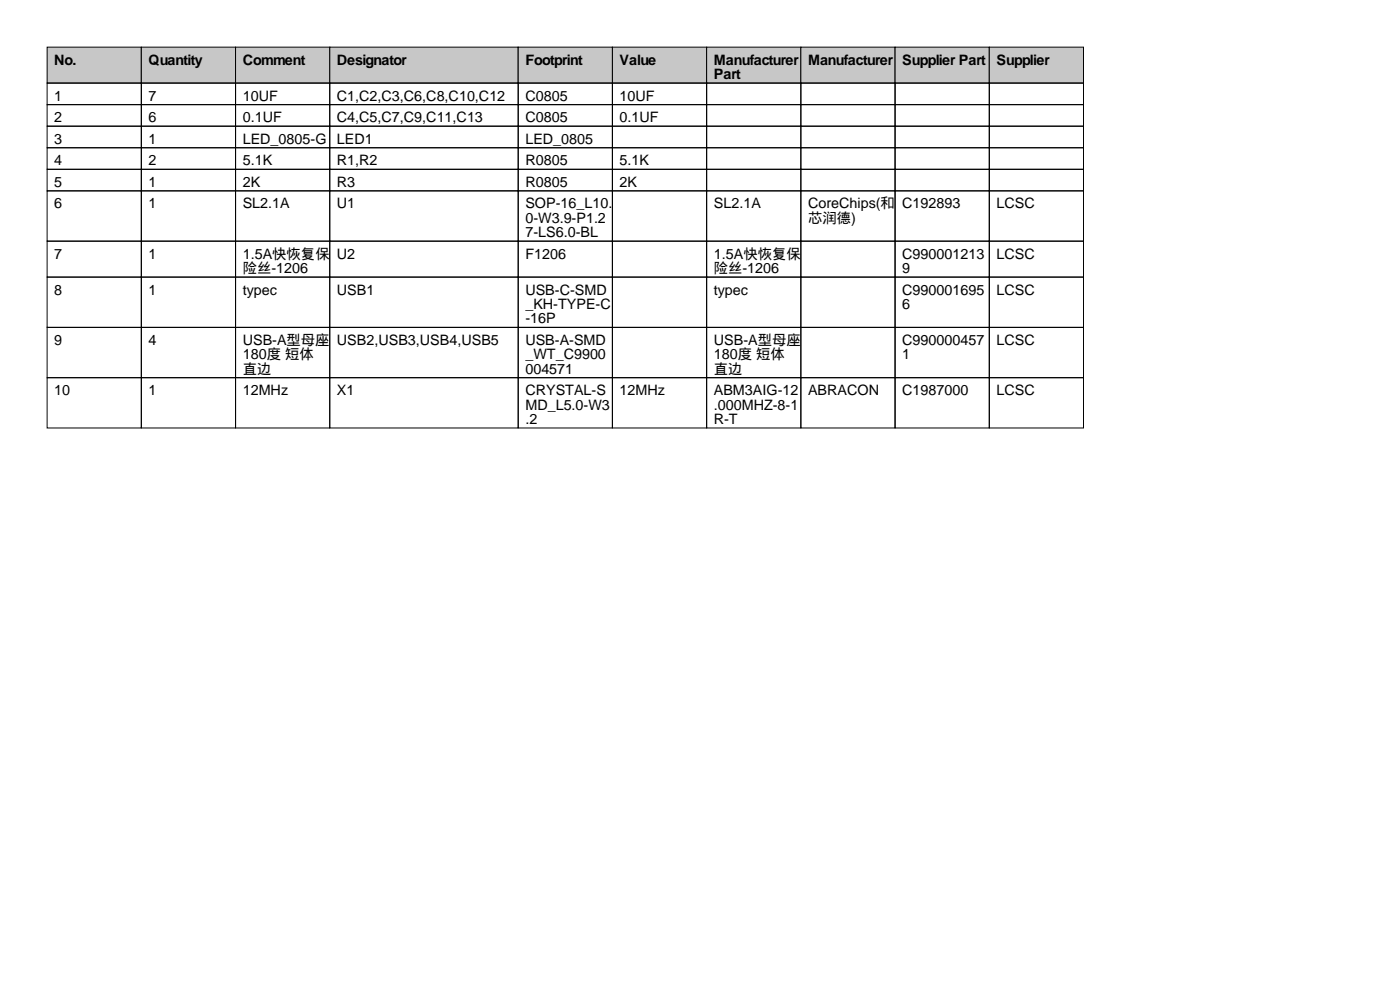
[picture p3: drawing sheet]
<svg xmlns="http://www.w3.org/2000/svg" width="297mm" height="210mm" viewBox="0 0 297 210" stroke-linecap="round" stroke-linejoin="round" font-family="sans-serif">
<defs><g id="words">
<g font-size="3">
<text x="11.5" y="13.7">No.</text>
<text x="31.5" y="13.7">Quantity</text>
<text x="51.5" y="13.7">Comment</text>
<text x="71.5" y="13.7">Designator</text>
<text x="111.5" y="13.7">Footprint</text>
<text x="131.5" y="13.7">Value</text>
<text x="151.5" y="13.7">Manufacturer</text>
<text x="151.5" y="16.8">Part</text>
<text x="171.5" y="13.7">Manufacturer</text>
<text x="191.5" y="13.7">Supplier Part</text>
<text x="211.5" y="13.7">Supplier</text>
<text x="11.5" y="21.3">1</text>
<text x="31.5" y="21.3">7</text>
<text x="51.5" y="21.3">10UF</text>
<text x="71.5" y="21.3">C1,C2,C3,C6,C8,C10,C12</text>
<text x="111.5" y="21.3">C0805</text>
<text x="131.5" y="21.3">10UF</text>
<text x="11.5" y="25.9">2</text>
<text x="31.5" y="25.9">6</text>
<text x="51.5" y="25.9">0.1UF</text>
<text x="71.5" y="25.9">C4,C5,C7,C9,C11,C13</text>
<text x="111.5" y="25.9">C0805</text>
<text x="131.5" y="25.9">0.1UF</text>
<text x="11.5" y="30.5">3</text>
<text x="11.5" y="35.1">4</text>
<text x="31.5" y="30.5">1</text>
<text x="31.5" y="35.1">2</text>
<text x="51.5" y="30.5">LED_0805-G</text>
<text x="51.5" y="35.1">5.1K</text>
<text x="71.5" y="30.5">LED1</text>
<text x="71.5" y="35.1">R1,R2</text>
<text x="111.5" y="30.5">LED_0805</text>
<text x="111.5" y="35.1">R0805</text>
<text x="131.5" y="35.1">5.1K</text>
<text x="11.5" y="39.6">5</text>
<text x="31.5" y="39.6">1</text>
<text x="51.5" y="39.6">2K</text>
<text x="71.5" y="39.6">R3</text>
<text x="111.5" y="39.6">R0805</text>
<text x="131.5" y="39.6">2K</text>
<text x="11.5" y="44.2">6</text>
<text x="31.5" y="44.2">1</text>
<text x="51.5" y="44.2">SL2.1A</text>
<text x="71.5" y="44.2">U1</text>
<text x="111.5" y="44.2">SOP-16_L10.</text>
<text x="111.5" y="47.2">0-W3.9-P1.2</text>
<text x="151.5" y="44.2">SL2.1A</text>
<text x="171.5" y="44.2">CoreChips(和</text>
<text x="171.5" y="47.2">芯润德)</text>
<text x="191.5" y="44.2">C192893</text>
<text x="211.5" y="44.2">LCSC</text>
<text x="111.5" y="50.3">7-LS6.0-BL</text>
<text x="11.5" y="54.9">7</text>
<text x="31.5" y="54.9">1</text>
<text x="51.5" y="54.9">1.5A快恢复保</text>
<text x="51.5" y="57.9">险丝-1206</text>
<text x="71.5" y="54.9">U2</text>
<text x="111.5" y="54.9">F1206</text>
<text x="151.5" y="54.9">1.5A快恢复保</text>
<text x="151.5" y="57.9">险丝-1206</text>
<text x="191.5" y="54.9">C990001213</text>
<text x="191.5" y="57.9">9</text>
<text x="211.5" y="54.9">LCSC</text>
<text x="11.5" y="62.5">8</text>
<text x="31.5" y="62.5">1</text>
<text x="51.5" y="62.5">typec</text>
<text x="71.5" y="62.5">USB1</text>
<text x="111.5" y="62.5">USB-C-SMD</text>
<text x="111.5" y="65.5">_KH-TYPE-C</text>
<text x="151.5" y="62.5">typec</text>
<text x="191.5" y="62.5">C990001695</text>
<text x="191.5" y="65.5">6</text>
<text x="211.5" y="62.5">LCSC</text>
<text x="111.5" y="68.6">-16P</text>
<text x="11.5" y="73.2">9</text>
<text x="31.5" y="73.2">4</text>
<text x="51.5" y="73.2">USB-A型母座</text>
<text x="51.5" y="76.2">180度 短体</text>
<text x="71.5" y="73.2">USB2,USB3,USB4,USB5</text>
<text x="111.5" y="73.2">USB-A-SMD</text>
<text x="111.5" y="76.2">_WT_C9900</text>
<text x="151.5" y="73.2">USB-A型母座</text>
<text x="151.5" y="76.2">180度 短体</text>
<text x="191.5" y="73.2">C990000457</text>
<text x="191.5" y="76.2">1</text>
<text x="211.5" y="73.2">LCSC</text>
<text x="11.5" y="83.8">10</text>
<text x="31.5" y="83.8">1</text>
<text x="51.5" y="79.3">直边</text>
<text x="51.5" y="83.8">12MHz</text>
<text x="71.5" y="83.8">X1</text>
<text x="111.5" y="79.3">004571</text>
<text x="111.5" y="83.8">CRYSTAL-S</text>
<text x="131.5" y="83.8">12MHz</text>
<text x="151.5" y="79.3">直边</text>
<text x="151.5" y="83.8">ABM3AIG-12</text>
<text x="171.5" y="83.8">ABRACON</text>
<text x="191.5" y="83.8">C1987000</text>
<text x="211.5" y="83.8">LCSC</text>
<text x="111.5" y="86.9">MD_L5.0-W3</text>
<text x="111.5" y="89.9">.2</text>
<text x="151.5" y="86.9">.000MHZ-8-1</text>
<text x="151.5" y="89.9">R-T</text>
</g>
</g></defs>
<g fill="#c7c7c7" stroke="#000" stroke-width=".21">
<path d="M10 10h20v7.6h-20z"/>
<path d="M30 10h20v7.6h-20z"/>
<path d="M50 10h20v7.6h-20z"/>
<path d="M70 10h40v7.6h-40z"/>
<path d="M110 10h20v7.6h-20z"/>
<path d="M130 10h20v7.6h-20z"/>
<path d="M150 10h20v7.6h-20z"/>
<path d="M170 10h20v7.6h-20z"/>
<path d="M190 10h20v7.6h-20z"/>
<path d="M210 10h20v7.6h-20z"/>
</g>
<g fill="none" stroke="#000" stroke-width=".21">
<path d="M10 17.6h20v4.6h-20zM30 17.6h20v4.6h-20zM50 17.6h20v4.6h-20zM70 17.6h40v4.6h-40zM110 17.6h20v4.6h-20zM130 17.6h20v4.6h-20zM150 17.6h20v4.6h-20zM170 17.6h20v4.6h-20zM190 17.6h20v4.6h-20zM210 17.6h20v4.6h-20zM10 22.2h20v4.6h-20zM10 26.8h20v4.5h-20z"/>
<path d="M10 31.3h20v4.6h-20zM10 35.9h20v4.6h-20zM30 22.2h20v4.6h-20zM30 26.8h20v4.5h-20zM30 31.3h20v4.6h-20zM30 35.9h20v4.6h-20zM50 22.2h20v4.6h-20zM50 26.8h20v4.5h-20zM50 31.3h20v4.6h-20zM50 35.9h20v4.6h-20zM70 22.2h40v4.6h-40zM70 26.8h40v4.5h-40z"/>
<path d="M70 31.3h40v4.6h-40zM70 35.9h40v4.6h-40zM110 22.2h20v4.6h-20zM110 26.8h20v4.5h-20zM110 31.3h20v4.6h-20zM110 35.9h20v4.6h-20zM130 22.2h20v4.6h-20zM130 26.8h20v4.5h-20zM130 31.3h20v4.6h-20zM130 35.9h20v4.6h-20zM150 22.2h20v4.6h-20zM150 26.8h20v4.5h-20z"/>
<path d="M150 31.3h20v4.6h-20zM150 35.9h20v4.6h-20zM170 22.2h20v4.6h-20zM170 26.8h20v4.5h-20zM170 31.3h20v4.6h-20zM170 35.9h20v4.6h-20zM190 22.2h20v4.6h-20zM190 26.8h20v4.5h-20zM190 31.3h20v4.6h-20zM190 35.9h20v4.6h-20zM210 22.2h20v4.6h-20zM210 26.8h20v4.5h-20z"/>
<path d="M210 31.3h20v4.6h-20zM210 35.9h20v4.6h-20zM10 40.5h20v10.6h-20zM10 51.1h20v7.7h-20zM10 58.8h20v10.6h-20zM30 40.5h20v10.6h-20zM30 51.1h20v7.7h-20zM30 58.8h20v10.6h-20zM50 40.5h20v10.6h-20zM50 51.1h20v7.7h-20zM50 58.8h20v10.6h-20zM70 40.5h40v10.6h-40z"/>
<path d="M70 51.1h40v7.7h-40zM70 58.8h40v10.6h-40zM110 40.5h20v10.6h-20zM110 51.1h20v7.7h-20zM110 58.8h20v10.6h-20zM130 40.5h20v10.6h-20zM130 51.1h20v7.7h-20zM130 58.8h20v10.6h-20zM150 40.5h20v10.6h-20zM150 51.1h20v7.7h-20zM150 58.8h20v10.6h-20zM170 40.5h20v10.6h-20z"/>
<path d="M170 51.1h20v7.7h-20zM170 58.8h20v10.6h-20zM190 40.5h20v10.6h-20zM190 51.1h20v7.7h-20zM190 58.8h20v10.6h-20zM210 40.5h20v10.6h-20zM210 51.1h20v7.7h-20zM210 58.8h20v10.6h-20zM10 69.4h20v10.7h-20zM30 69.4h20v10.7h-20zM50 69.4h20v10.7h-20zM70 69.4h40v10.7h-40z"/>
<path d="M110 69.4h20v10.7h-20zM130 69.4h20v10.7h-20zM150 69.4h20v10.7h-20zM170 69.4h20v10.7h-20zM190 69.4h20v10.7h-20zM210 69.4h20v10.7h-20zM10 80.1h20v10.7h-20zM30 80.1h20v10.7h-20zM50 80.1h20v10.7h-20zM70 80.1h40v10.7h-40zM110 80.1h20v10.7h-20zM130 80.1h20v10.7h-20z"/>
<path d="M150 80.1h20v10.7h-20zM170 80.1h20v10.7h-20zM190 80.1h20v10.7h-20zM210 80.1h20v10.7h-20z"/>
</g>
<use href="#words"/>
</svg>
